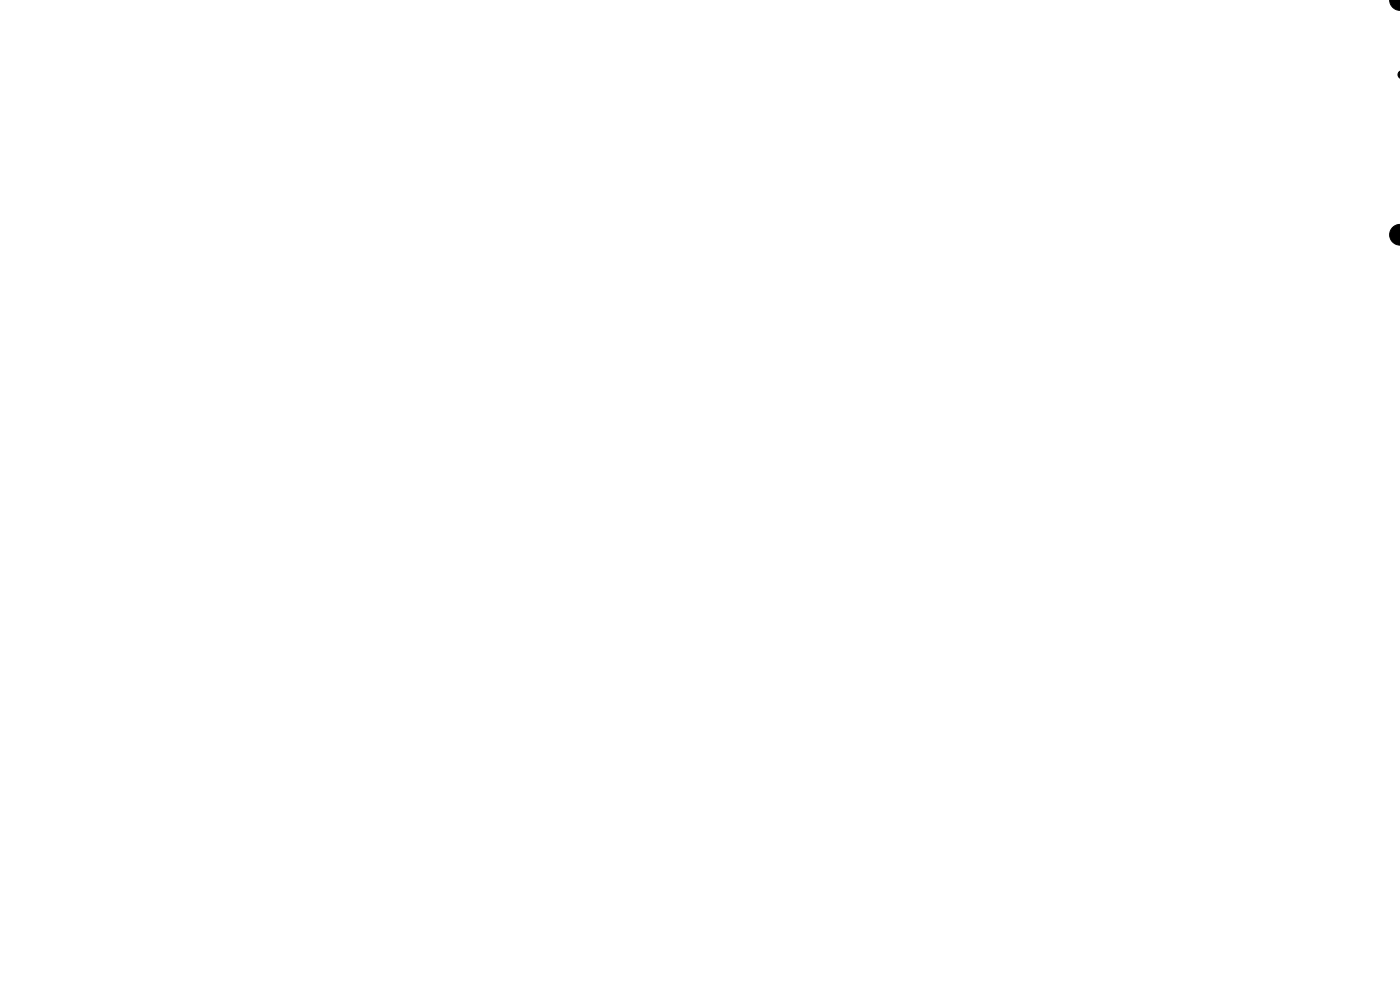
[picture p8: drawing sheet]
<svg xmlns="http://www.w3.org/2000/svg" width="297mm" height="210mm" viewBox="0 0 297 210" stroke-linecap="round" stroke-linejoin="round" font-family="sans-serif">
<g fill="#000" stroke="#000" stroke-width=".21">
<path d="M294.8 0l2.3-.1v2.2a2.04 2.04 0 0 1-2.3-2.1zM295.1 -.1h.6a.31 .31 0 0 1-.3 .5 .31 .31 0 0 1-.3-.5zM297.1 15v1.7a.99 .99 0 0 1 0-1.7zM296.7 1.5l.4-.2-.1 .7a.35 .35 0 0 1-.3-.5zM295.4 48.2a1.69 1.69 0 0 1 1.7-.5v4.2a2.14 2.14 0 0 1-2.1-1.3 2.14 2.14 0 0 1 .4-2.4zM296.7 48l.4-.2-.1 .7a.35 .35 0 0 1-.3-.5zM296.7 51.3l.4-.2-.1 .7a.35 .35 0 0 1-.3-.5z"/>
<circle cx="295.8" cy="1.2" r=".35"/>
<circle cx="295.4" cy="49.8" r=".35"/>
<circle cx="295.8" cy="51" r=".35"/>
<circle cx="295.8" cy="48.6" r=".35"/>
</g>
</svg>
